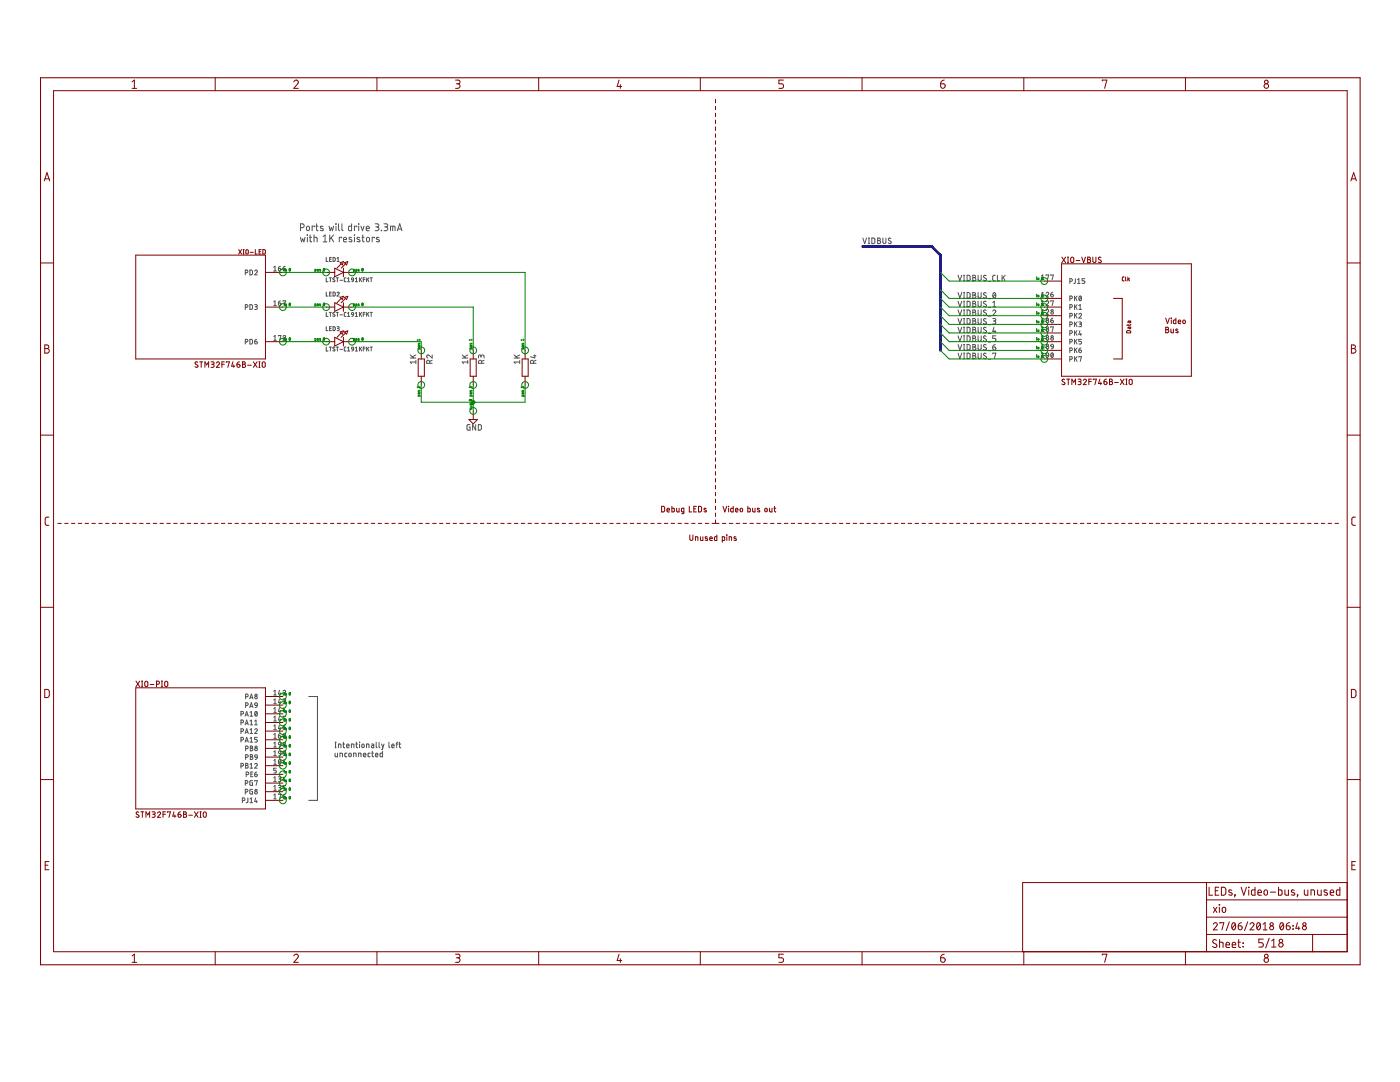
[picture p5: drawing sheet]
<svg xmlns="http://www.w3.org/2000/svg" width="279mm" height="216mm" viewBox="0 0 279 216" stroke-linecap="round" stroke-linejoin="round" font-family="sans-serif">
<g fill="none" stroke="#505050" stroke-width=".2">
<path d="M49 54.4l.4-.1-.1-.4h-.3v.9M49.9 53.9l.5 .2v.5l-.2 .2h-.3zM50.8 54.1a.27 .27 0 0 1 .4-.2 .27 .27 0 0 1 .1 .4l-.5 .5h.6M54.6 53.3l.3-.2v1M54.6 54.1h.5M55.6 53.6h.4l.1 .2M55.6 53.6v.3l.2 .2 .2-.1 .1-.2M56 53.1l-.3 .2-.1 .3M56.1 53.8h.1M56.5 53.6h.4l.1 .2M56.5 53.6v.3l.2 .2 .2-.1 .1-.2M56.9 53.1l-.3 .2-.1 .3"/>
<path d="M57 53.8h.1M60 45.4h.3a.38 .38 0 0 0 .4-.4 .38 .38 0 0 0-.4-.3h-.3v1.3M60 47.3l.2 1 .2-.7 .2 .7 .3-1M61.3 45.2l.2-.1 .3 .3-.1 .5-.2 .1-.3-.1zM61.3 46.9l.1 .1zM61.3 47.3v1M61.7 47.3h.5M61.9 46.9v1.3l.3 .1M62.7 47.3l.5 .2 .1 .8M62.7 46.9v1.4M62.8 45.3v-.2h-.5v.9M63 45.1h.5"/>
<path d="M63.2 44.7v1.2l.3 .1M64.5 45.2l-.5-.1-.1 .2 .6 .4v.2l-.6 .1M64.5 48.3h.7M64.5 47.2l.4-.3v1.4M65.1 51.4v.8h.4M65.1 55.4v.8h.4M65.1 58.3v.8h.4M65.7 45.1l.2 .9 .2-.6 .3 .6 .2-.9M65.7 55.4h.4M65.8 51.7h.3M65.8 58.6h.3M65.8 46.9v1.4"/>
<path d="M65.9 55.4v.8M66.1 47.4l.5 .9M66.1 51.4h-.3v.8h.3M66.1 58.3h-.3v.8h.3M66.5 51.4h.3l.1 .2v.4l-.2 .2h-.2zM66.5 58.3l.4 .1v.5l-.1 .2h-.3zM66.6 46.9l-.8 .8M66.8 55.5h-.3l-.1 .1 .4 .4v.1h-.4M67 44.7h.1zM67.1 45.1v.9M67.1 55.4h.4M67.3 58.5a.21 .21 0 0 1 .3-.2 .21 .21 0 0 1 0 .3l-.3 .5h.4"/>
<path d="M67.3 52.2h.4M67.3 51.6l.2-.2v.8M67.3 55.4v.8M67.6 44.7v1.1l.2 .2M67.8 55.9h.6M68.2 47.5v-.2h-.5v1M68.2 44.7v1.1l.3 .2M68.6 47.8h.6a.31 .31 0 0 0-.3-.4 .31 .31 0 0 0-.3 .2v.6l.6 .1M69.1 55.4l-.4 .2v.5l.4 .1M69.4 55.6l.2-.2v.8M69.4 56.2h.4M70.2 44.7v1.3h-.5l-.1-.8 .6-.1"/>
<path d="M70.2 47.4h-.5l-.1 .2 .6 .3v.3h-.6M70.2 55.5h.3l.1 .4h-.4zM70.6 55.9l-.1 .2-.3 .1M70.7 46.9l.1 .1zM70.7 47.3v1M70.9 56.2h.5M70.9 55.6l.2-.2v.8M71.2 45.3v-.2h-.5v.9M71.5 44.7h.1zM71.6 45.1v.9M71.7 55.4v.8M71.8 47.4h-.5l-.1 .2 .6 .3v.3h-.6"/>
<path d="M71.9 55.7l.3 .5M72 45.1l.3 .9 .3-.9M72.2 55.4l-.5 .5M72.2 47.3h.5M72.4 46.9v1.3l.3 .1M72.5 55.8h.4M72.9 55.4h-.4v.8M73.1 45.6h.6a.32 .32 0 0 0-.2-.5 .32 .32 0 0 0-.4 .3v.5l.6 .1M73.2 55.4v.8M73.3 47.4l.2-.1 .2 .3v.5l-.2 .2-.2-.1-.2-.2zM73.4 55.7l.2 .5M73.6 55.4l-.4 .5"/>
<path d="M73.9 55.4h.4M74.1 55.4v.8M74.7 47.5v-.2h-.4v1M74.9 44.7h.4l.3 .2-.2 .3-.4 .1M75.2 45.3a.38 .38 0 0 1 .4 .4 .38 .38 0 0 1-.4 .3h-.3M75.6 47.4h-.4l-.1 .2 .6 .3v.3h-.6M76.1 46h.1zM76.6 44.7h.5l.3 .2-.2 .3-.4 .1M77 45.3a.38 .38 0 0 1 .4 .4 .38 .38 0 0 1-.4 .3h-.4M77.9 46v-.9l.9 .1v.8M78.4 45.1v.9M79.3 46l.5-1.3 .4 1.3"/>
<path d="M79.4 45.7h.7M172.2 47.5l.4 1.1 .3-1.1M173.3 48.6h.2M173.3 47.5h.2M173.4 47.5v1.1M174 47.5l.6 .2v.7l-.2 .2h-.4zM175.2 47.5h.3l.2 .2-.2 .3 .2 .1v.3l-.2 .2h-.3zM175.2 48h.3M176.2 47.5v.8l.2 .3 .4-.2v-.9M177.8 47.6l-.4-.1-.1 .3 .5 .4a.3 .3 0 0 1-.1 .4 .3 .3 0 0 1-.5-.1M191.2 54.9l.4 1.1 .3-1.1M191.2 58.4l.4 1.1 .3-1.1"/>
<path d="M192.3 56h.2M192.3 54.9h.2M192.3 59.5h.2M192.3 58.4h.2M192.4 54.9v1.1M192.4 58.4v1.1M193 54.9h.4l.2 .2v.6l-.2 .3h-.4zM193 58.4l.6 .2v.7l-.2 .2h-.4zM194.1 54.9h.5l.1 .2-.2 .3 .3 .3-.2 .3h-.5zM194.1 58.4h.4l.2 .2-.2 .3 .3 .2-.2 .4h-.5zM194.1 55.4h.4M194.1 58.9h.4"/>
<path d="M195.2 54.9v1l.2 .1 .4-.1v-1M195.2 58.4v.9l.2 .2 .4-.2v-.9M196.8 55a.27 .27 0 0 0-.4 0 .27 .27 0 0 0 0 .4l.3 .2a.27 .27 0 0 1 .1 .4 .27 .27 0 0 1-.4 0l-.1-.1M196.8 58.5l-.4-.1-.1 .2 .4 .4a.27 .27 0 0 1 .1 .4 .27 .27 0 0 1-.4 0l-.1-.1M197.2 59.6h.5M197.2 56.2h.5M198.3 58.5l.1-.1a.57 .57 0 0 1 .3 .5 .57 .57 0 0 1-.3 .6l-.3-.6zM198.6 54.9l-.4 .1-.1 .2v.7l.5 .1M198.7 58.6l-.5 .6M199.1 54.9v1.1h.4M200 54.9v1.1M200.2 55.4l.4 .6"/>
<path d="M200.6 54.9l-.6 .7M207.9 55.8h.5M207.9 58.5l.2-.2v1M207.9 55.1l.2-.2v.9M207.9 59.3h.5M208.8 58.5a.27 .27 0 0 1 .3-.2 .27 .27 0 0 1 .1 .4l-.4 .6h.5M208.8 55v-.1h.5l-.3 .9M209.7 58.7l.4 .1 .1 .1M209.7 58.7l.1 .5h.3l.1-.2M209.7 55v-.1h.5l-.2 .9M210.1 58.3l-.3 .1-.1 .3M210.2 58.9v.1"/>
<path d="M213.5 59.6l.5-.1v-.3l-.5-.1v.9M213.5 56.1l.5-.1v-.3l-.5-.1v1M214.4 59.1v.9M214.6 55.6v.9l-.3 .1M214.7 59.4l.2 .6M214.9 59.1l-.5 .5M215 55.8l.3-.2v1M215 56.6h.6M215.5 59.1a.45 .45 0 0 1 .3 .4 .45 .45 0 0 1-.3 .5l-.2-.5zM215.8 59.3l-.4 .5M216.5 55.6h-.5v.4l.4 .1 .1 .1-.1 .3-.4 .1M49 61.3l.4-.1-.1-.4h-.3v.9"/>
<path d="M49 68.2l.4-.1v-.3l-.4-.1v.9M49.9 60.8l.5 .2v.5l-.2 .2h-.3zM49.9 67.7h.3l.2 .2v.5l-.2 .2h-.3zM50.8 60.8l.5 .1-.1 .3h-.3M50.8 68.1h.3a.27 .27 0 0 1 .3 .3 .27 .27 0 0 1-.3 .2 .27 .27 0 0 1-.3-.2zM51.1 61.2l.2 .1v.3l-.5 .1M51.2 67.7l-.3 .1-.1 .3M54.6 60.2l.3-.2v1M54.6 67.2l.3-.2v.9M54.6 61h.5M54.6 67.9h.5M55.6 60.5h.3a.26 .26 0 0 1 .2 .2 .26 .26 0 0 1-.3 .3 .26 .26 0 0 1-.2-.3z"/>
<path d="M55.6 67.1v-.1h.5l-.3 .9M56 60l-.3 .2-.1 .3M56.5 67.2a.26 .26 0 0 1 .4-.2 .26 .26 0 0 1 0 .4l-.4 .5h.5M56.5 60.1v-.1h.5l-.3 1M65.1 62.3v.8h.4M65.1 65.2v.8h.4M65.1 69.3v.7h.4M65.7 62.3h.4M65.7 69.3h.4M65.8 65.6h.3M65.9 62.3v.8M65.9 69.3v.7"/>
<path d="M66.1 65.2h-.3v.8h.3M66.5 65.2l.4 .1v.5l-.1 .2h-.3zM66.8 62.4h-.3l-.1 .1 .4 .4v.2l-.4-.1M66.8 69.3h-.3l-.1 .1 .4 .3v.3l-.4-.1M67.1 62.3h.4M67.1 69.3h.4M67.3 65.2h.3l.1 .2-.3 .2M67.3 62.3v.8M67.3 69.3v.7M67.5 65.6l.2 .1v.2l-.4 .1M67.8 62.8h.6M67.8 69.7h.6"/>
<path d="M69.1 62.3l-.3 .1-.1 .1v.6h.4M69.1 69.3l-.4 .1v.6h.4M69.4 62.5l.2-.2v.8M69.4 69.4l.2-.1v.7M69.4 63.1h.4M69.4 70h.4M70.2 62.4l.2-.1 .1 .1 .1 .4h-.4zM70.2 69.4l.3-.1 .1 .4h-.4zM70.6 62.8l-.1 .2-.3 .1M70.6 69.7l-.1 .2-.3 .1M70.9 62.5l.2-.2v.8M70.9 69.4l.2-.1v.7"/>
<path d="M70.9 63.1h.5M70.9 70h.5M71.7 62.3v.8M71.7 69.3v.7M71.9 62.7l.3 .4M71.9 69.6l.3 .4M72.2 62.3l-.5 .5M72.2 69.3l-.5 .4M72.5 62.7h.4M72.5 69.6h.4M72.9 62.3h-.4v.8M72.9 69.3h-.4v.7"/>
<path d="M73.2 62.3v.8M73.2 69.3v.7M73.4 62.7l.2 .4M73.4 69.6l.2 .4M73.6 62.3l-.4 .5M73.6 69.3l-.4 .4M73.9 62.3h.4M73.9 69.3h.4M74.1 62.3v.8M74.1 69.3v.7M81.9 71.4h1.1M81.9 70.8l.6 .6"/>
<path d="M83 72.2h-1.1l.2 .3M83 71.9v.6M83 70.8l-.7 .4M85.8 72.5l-.2-.6h-.3l-.1 .6h1.1M86.3 70.8v.6l-.7-.5a.31 .31 0 0 0-.4 .1 .31 .31 0 0 0 .2 .4M86.3 71.9l-.5 .2M92.2 71.4h1.1M92.2 70.8l.7 .6M93.3 72.2h-1.1l.3 .3M93.3 71.9v.6M93.3 70.8l-.6 .4M96 71.1l.2-.3 .3 .1 .1 .5"/>
<path d="M96 71.3v-.3l-.3-.2-.2 .2v.4M96.1 72.5l-.1-.6h-.4l-.1 .6h1.1M96.6 71.9l-.5 .2M102.6 71.4h1.1M102.6 70.8l.7 .6M103.7 72.2h-1.1l.2 .3M103.7 71.9v.6M103.7 70.8l-.7 .4M106.5 72.5l-.1-.6h-.4l-.1 .6h1.1M106.5 71h.5M106.7 70.8v.6l-.8-.2M107 71.9l-.5 .2"/>
<path d="M191.2 60.1l.4 1.1 .3-1.1M191.2 61.8l.4 1.1 .3-1.1M191.2 63.6l.4 1.1 .3-1.1M191.2 65.3l.4 1.1 .3-1.1M191.2 67l.4 1.1 .3-1.1M191.2 68.7l.4 1.1 .3-1.1M191.2 70.5l.4 1.1 .3-1.1M192.3 61.2h.2M192.3 64.7h.2M192.3 69.8h.2M192.3 60.1h.2M192.3 62.9h.2"/>
<path d="M192.3 61.8h.2M192.3 63.6h.2M192.3 66.4h.2M192.3 65.3h.2M192.3 68.1h.2M192.3 67h.2M192.3 68.7h.2M192.3 71.6h.2M192.3 70.5h.2M192.4 60.1v1.1M192.4 61.8v1.1M192.4 63.6v1.1"/>
<path d="M192.4 65.3v1.1M192.4 67v1.1M192.4 68.7v1.1M192.4 70.5v1.1M193 60.1h.4l.2 .2v.6l-.2 .3h-.4zM193 61.8l.4 .1 .2 .1v.8l-.2 .1h-.4zM193 63.6h.4l.2 .2v.6l-.2 .2-.4 .1zM193 65.3h.4l.2 .2v.7l-.2 .2h-.4zM193 67h.4l.2 .2v.7l-.3 .2h-.3zM193 68.7l.4 .1 .2 .1v.7l-.2 .2h-.4zM193 70.5l.6 .2v.7l-.2 .2h-.4zM194.1 60.1l.5 .1v.3l-.1 .1 .3 .2-.2 .4h-.5z"/>
<path d="M194.1 61.8l.5 .1 .1 .2-.2 .2 .3 .3-.2 .3h-.5zM194.1 63.6h.5l.1 .2-.2 .3 .3 .2-.2 .3-.5 .1zM194.1 65.3l.5 .1v.3l-.1 .1 .3 .2-.2 .4h-.5zM194.1 67h.5l.1 .2-.2 .3 .3 .3-.2 .3h-.5zM194.1 68.7l.5 .1v.4h-.1l.3 .3-.2 .3h-.5zM194.1 70.5h.4l.2 .2-.2 .3 .3 .2-.2 .3-.5 .1zM194.1 62.3h.4M194.1 69.2h.4M194.1 71h.4M194.1 60.6h.4M194.1 64.1h.4M194.1 65.8h.4"/>
<path d="M194.1 67.5h.4M195.2 60.1v.9l.2 .2 .4-.2v-.9M195.2 61.8v1l.2 .1 .4-.1v-1M195.2 63.6v.9l.2 .2 .4-.2v-.9M195.2 65.3v.9l.2 .2 .4-.2v-.9M195.2 67v.9l.2 .2 .4-.2v-.9M195.2 68.7v1l.2 .1 .4-.1v-1M195.2 70.5v.9l.2 .2 .4-.2v-.9M196.8 60.2l-.4-.1-.1 .3 .4 .3a.3 .3 0 0 1 0 .5 .3 .3 0 0 1-.4-.1M196.8 61.9l-.4-.1-.1 .3 .4 .4a.27 .27 0 0 1 .1 .4 .27 .27 0 0 1-.4 0l-.1-.1M196.8 63.6a.28 .28 0 0 0-.4 0 .28 .28 0 0 0 0 .4l.3 .2a.27 .27 0 0 1 .1 .4 .27 .27 0 0 1-.4 0l-.1-.1M196.8 65.4l-.4-.1-.1 .2 .4 .4a.3 .3 0 0 1 0 .5 .3 .3 0 0 1-.4-.1"/>
<path d="M196.8 67.1a.27 .27 0 0 0-.4 0 .27 .27 0 0 0 0 .4l.3 .2a.27 .27 0 0 1 .1 .4 .27 .27 0 0 1-.4 0l-.1-.1M196.8 68.8h-.4l-.1 .2 .4 .4a.3 .3 0 0 1 0 .5 .3 .3 0 0 1-.4-.2M196.8 70.6l-.4-.1-.1 .2 .4 .4a.27 .27 0 0 1 .1 .4 .27 .27 0 0 1-.4 0l-.1-.1M197.2 61.3h.5M197.2 63.1h.5M197.2 66.5h.5M197.2 71.7h.5M197.2 64.8h.5M197.2 68.2h.5M197.2 70h.5M198.1 62.1a.3 .3 0 0 1 .5-.2 .3 .3 0 0 1 0 .4l-.5 .6h.6M198.1 63.6h.5l.1 .2-.1 .2-.4 .1"/>
<path d="M198.1 69.2h.4a.31 .31 0 0 1 .2 .4 .31 .31 0 0 1-.3 .3 .31 .31 0 0 1-.3-.3zM198.1 61.2h.6M198.1 70.6v-.1h.6l-.3 1.1M198.1 60.4l.3-.3v1.1M198.4 65.3l-.3 .8h.6M198.4 64.1l.3 .2v.3l-.6 .1M198.6 65.9v.5M198.6 68.7l-.3 .2-.2 .3M198.7 67h-.6v.5h.4a.32 .32 0 0 1 .2 .3 .32 .32 0 0 1-.2 .3h-.4M207.9 62.7h.5M207.9 69.6h.5M207.9 61h.5"/>
<path d="M207.9 67.9h.5M207.9 60.2l.2-.2v1M207.9 62l.2-.2v.9M207.9 63.7l.2-.2v.9M207.9 65.4l.2-.2v1M207.9 67.2l.2-.2v.9M207.9 68.9l.2-.2v.9M207.9 70.6l.2-.2v1M207.9 64.4h.5M207.9 66.2h.5M207.9 71.4h.5M208.8 60.2a.27 .27 0 0 1 .3-.2 .27 .27 0 0 1 .1 .5l-.4 .5h.5"/>
<path d="M208.8 62a.27 .27 0 0 1 .3-.2 .27 .27 0 0 1 .1 .4l-.4 .5h.5M208.9 70.5h.3l.1 .4-.5-.1zM209.3 70.9l-.1 .3-.3 .2M209.7 63.9h.3a.27 .27 0 0 1 .2 .3 .27 .27 0 0 1-.2 .2 .27 .27 0 0 1-.3-.2zM209.7 65.3v-.1h.5l-.2 1M209.7 60.1v-.1h.5l-.2 1M209.8 68.7h.3l.1 .5h-.4l-.1-.2zM209.9 70.4a.44 .44 0 0 1 .3 .5 .44 .44 0 0 1-.3 .4l-.2-.4zM210.1 63.5l-.3 .1-.1 .3M210.2 70.6l-.4 .5M210.2 69.2l-.1 .3-.3 .1M213.5 61.3l.5-.1v-.3l-.5-.1v.9"/>
<path d="M213.5 63.1l.5-.2v-.3l-.5-.1v1M213.5 64.8l.5-.1v-.4l-.5-.1v1M213.5 66.5l.5-.1v-.3l-.5-.1v.9M213.5 68.2l.5-.1v-.3l-.5-.1v.9M213.5 70l.5-.2v-.3l-.5-.1v1M213.5 71.7l.5-.1v-.4h-.5v.9M214.4 60.8v.9M214.4 62.5v1M214.4 64.2v1M214.4 66v.9M214.4 67.7v.9M214.4 69.4v1"/>
<path d="M214.4 71.2v.9M214.7 61.2l.2 .5M214.7 62.9l.2 .6M214.7 64.6l.2 .6M214.7 66.3l.2 .6M214.7 68.1l.2 .5M214.7 69.8l.2 .6M214.7 71.5l.2 .6M214.9 60.8l-.5 .6M214.9 62.5l-.5 .6M214.9 64.2l-.5 .6M214.9 66l-.5 .5"/>
<path d="M214.9 67.7l-.5 .6M214.9 69.4l-.5 .6M214.9 71.2l-.5 .5M215.3 62.7a.27 .27 0 0 1 .4-.2 .27 .27 0 0 1 .1 .4l-.5 .6h.5M215.3 64.2l.5 .1-.1 .3-.3 .1M215.3 69.8h.3a.27 .27 0 0 1 .2 .3 .27 .27 0 0 1-.2 .3 .27 .27 0 0 1-.3-.3zM215.3 61.7h.5M215.3 61l.3-.2v.9M215.3 71.3v-.1h.5l-.2 .9M215.5 66l-.2 .7h.5M215.6 64.7l.2 .1v.3l-.5 .1M215.7 66.5v.4"/>
<path d="M215.7 69.4l-.3 .2-.1 .2M215.8 67.7h-.5v.4l.4 .1 .1 .1-.1 .3h-.4M93.8 84.7h-.5l-.1 .2v.7l.1 .2h.5v-.6h-.2M94.9 84.7v1.1l-.6-1.1v1.1M95.5 84.7l.6 .2v.7l-.2 .2h-.4zM49 139l.5-.1v-.3l-.5-.1v.9M49.8 139.4l.4-.9 .3 .9M49.9 139.2h.5M54.6 137.9l.3-.2v1M54.6 139.7l.3-.2v.9M54.6 138.7h.5M55.8 137.7l-.2 .8h.5"/>
<path d="M55.8 139.5l-.2 .7h.5M55.9 138.3v.4M55.9 140v.4M56.5 137.9a.26 .26 0 0 1 .4-.1 .26 .26 0 0 1 0 .4l-.4 .5h.5M56.5 139.5h.4l.1 .2-.1 .2h-.3M56.7 139.9l.3 .1v.3l-.5 .1M61.6 139h1.8v20.7h-1.8M48.1 142.5l.5-.1v-.4h-.5v.9M48.1 144.2l.5-.1-.1-.4h-.4v.9M48.1 145.9l.5-.1v-.3l-.5-.1v1M48.1 147.7l.5-.1-.1-.4-.4-.1v1M48.1 152.8l.5-.1-.1-.4h-.4v1"/>
<path d="M48.4 159.7h.4v-.4l-.4-.1v1M48.9 142.9l.3-.9 .4 .9M48.9 144.6l.3-.9 .4 .9M48.9 146.4l.3-1 .4 1M48.9 148.1l.3-1 .4 1M49 156.3l.4-.1-.1-.4h-.3v.9M49 158l.4-.1v-.3l-.4-.1v1M49 142.7h.5M49 144.4h.5M49 146.1h.5M49 147.8h.5M49 140.8l.5-.1v-.4l-.5-.1v1"/>
<path d="M49 149.4l.5-.1v-.3l-.5-.1v.9M49 151.1l.5-.1v-.3l-.5-.1v.9M49 152.3l.5 .1v.2l-.2 .1 .2 .3-.1 .2-.4 .1zM49 152.7h.3M49.1 154.6l.5-.1v-.4h-.5v.9M49.5 159.2l-.1 .9-.3 .1M49.8 141.2l.4-1 .3 1M49.9 148.1h.5M49.9 142.2l.3-.2v.9M49.9 143.9l.3-.2v.9M49.9 145.6l.3-.2v1M49.9 147.3l.3-.2v1"/>
<path d="M49.9 152.5l.3-.2v1M49.9 159.4l.3-.2v1M49.9 142.9h.5M49.9 144.6h.5M49.9 146.4h.5M49.9 153.3h.5M49.9 140.9h.5M50 148.9l.4 .1v.2l-.2 .1 .2 .1 .1 .2-.3 .2h-.2zM50 150.6l.4 .1v.2l-.2 .1 .3 .2-.2 .3h-.3zM50 151h.2M50 149.3h.2M50.1 154.5h.3"/>
<path d="M50.4 155.8l-.5 .1 .1 .8h.4v-.5h-.2M50.4 157.5h-.4l-.1 .2v.6l.5 .2v-.6h-.2M50.5 154.1h-.4v.9h.4M50.8 145.6a.27 .27 0 0 1 .4-.2 .27 .27 0 0 1 .1 .4l-.5 .6h.6M50.8 150.9l.1 .2h.5M50.8 150.9l.1-.3h.4l.1 .5M50.8 152.5a.27 .27 0 0 1 .4-.2 .27 .27 0 0 1 .1 .4l-.5 .6h.6M50.8 154.5h.3a.26 .26 0 0 1 .2 .3 .26 .26 0 0 1-.2 .2 .26 .26 0 0 1-.3-.3zM50.8 150.9h.1M50.8 155.9v-.1h.6l-.3 .9M50.8 144.6h.6M50.8 143.9l.3-.2v.9"/>
<path d="M50.9 140.3h.4l.1 .5-.5-.1-.1-.2zM51 142a.45 .45 0 0 1 .4 .4 .45 .45 0 0 1-.4 .5l-.2-.5zM51 159.2l-.2 .8h.6M51.2 159.7v.5M51.2 154.1l-.3 .1-.1 .3M51.3 142.2l-.4 .5M51.4 140.8l-.2 .3-.3 .1M51.4 147.1h-.6v.5h.3l.3 .2-.2 .3h-.4M51.4 151.1l-.2 .3-.3 .1M54.6 141.4l.3-.2v.9M54.6 143.1l.3-.2v1M54.6 144.9l.3-.2v.9"/>
<path d="M54.6 146.6l.3-.2v.9M54.6 148.3l.3-.2v1M54.6 150l.3-.2v1M54.6 151.8l.3-.2v.9M54.6 155.2l.3-.2v1M54.6 157l.3-.3v1M54.6 158.7l.3-.2v.9M54.6 140.4h.5M54.6 142.1h.5M54.6 143.9h.5M54.6 145.6h.5M54.6 147.3h.5"/>
<path d="M54.6 149.1h.5M54.6 150.8h.5M54.6 152.5h.5M54.6 156h.5M54.6 157.7h.5M54.6 159.4h.5M55.1 153.3h-.5v.4h.5v.2v.3h-.5M55.6 146.8h.3a.26 .26 0 0 1 .2 .3 .26 .26 0 0 1-.3 .2 .26 .26 0 0 1-.2-.2zM55.6 155l.4 .1v.3h-.3M55.6 156.7l.4 .1v.3l-.3 .1M55.6 158.6v-.1h.5l-.3 .9M55.6 151.7l.1-.1a.44 .44 0 0 1 .4 .4 .44 .44 0 0 1-.4 .5l-.1-.3z"/>
<path d="M55.6 148.2h.4l.1 .4-.5-.1zM55.6 149.9h.4l.1 .4-.5-.1zM55.8 141.2l-.2 .7h.5M55.8 142.9l-.2 .8h.5M55.8 144.7l-.2 .7h.5M55.8 155.4l.2 .1v.4l-.4 .1M55.8 157.2h.2v.4l-.4 .1M55.9 141.7v.4M55.9 143.4v.5M55.9 145.2v.4M56 146.4l-.3 .1-.1 .3M56 151.8l-.4 .5"/>
<path d="M56.1 148.6l-.1 .3-.3 .2M56.1 150.3l-.1 .4-.3 .1M56.5 145.1h.3a.26 .26 0 0 1 .2 .3 .26 .26 0 0 1-.3 .2 .26 .26 0 0 1-.2-.3zM56.5 158.9h.3a.26 .26 0 0 1 .2 .3 .26 .26 0 0 1-.2 .2 .26 .26 0 0 1-.3-.2zM56.6 149.9h.3l.1 .4h-.4zM56.6 146.4a.45 .45 0 0 1 .4 .5 .45 .45 0 0 1-.4 .4l-.1-.3zM56.7 141.2l-.2 .7h.5M56.7 151.6l-.2 .7h.5M56.7 155l-.2 .7h.5M56.9 141.7v.4M56.9 152.1v.4M56.9 155.5v.5"/>
<path d="M56.9 144.7l-.3 .1-.1 .3M56.9 158.5l-.3 .1-.1 .3M57 146.6l-.5 .5M57 142.9h-.5v.4l.4 .1 .1 .2-.1 .2-.4 .1M57 150.3l-.1 .4-.3 .1M57 156.7h-.5v.5h.4l.1 .2-.1 .2-.4 .1M66.9 150.3v.5l.1 .2h.4v-.7M66.9 149.2h.2M66.9 148.1h.2M67 148.1v1.1M67.5 149.2v-.7h.5l.1 .7M67.8 151v-.7l.5 .1v.6"/>
<path d="M68.4 148.5h.4M68.5 148.1v.9l.3 .2M69.2 148.8h.5a.26 .26 0 0 0-.2-.3 .26 .26 0 0 0-.3 .2l.1 .5h.4M69.2 150.3h-.3l-.1 .2v.4l.4 .1M69.6 150.4l.2-.1 .3 .1-.1 .6-.4-.1zM70.1 149.2v-.7h.5v.7M70.6 151v-.7l.4 .1 .1 .6M71 148.5h.4M71.1 148.1v.9l.3 .2M71.6 151v-.7l.4 .1 .1 .6M71.7 148.1h.1M71.8 148.5v.7"/>
<path d="M72.3 148.5l.4 .1v.5l-.2 .1-.3-.1zM72.5 150.6h.5a.26 .26 0 0 0-.2-.3 .26 .26 0 0 0-.3 .2l.1 .5h.4M73.2 149.2v-.7h.4v.7M73.9 150.3h-.4l-.1 .2 .1 .4 .4 .1M74.2 148.5h.3l.1 .2v.5h-.4l-.1-.3 .5-.1M74.2 150.3h.3M74.3 149.9v.9l.2 .2M74.9 150.6h.5a.26 .26 0 0 0-.2-.3 .26 .26 0 0 0-.3 .2l.1 .4 .4 .1M75.1 148.1v.9l.2 .2M75.6 148.1v.9l.2 .2M76.2 148.5l.2 .7M76.3 149.9v1.1h-.4v-.6l.4-.1"/>
<path d="M76.6 148.5l-.3 1.1h-.1M77.6 148.1v.9l.2 .2M78.2 148.8h.5a.26 .26 0 0 0-.2-.3 .26 .26 0 0 0-.3 .2l.1 .5h.4M79 148.5h.4M79.4 148.1l-.2 .2v.9M79.6 148.5h.4M79.7 148.1v.9l.3 .2M49.9 160.2h.5"/>
<circle cx="209" cy="67.6" r=".26"/>
<circle cx="209" cy="64.2" r=".26"/>
<circle cx="209" cy="65.9" r=".26"/>
<circle cx="209" cy="69.3" r=".26"/>
<circle cx="209" cy="65.4" r=".22"/>
<circle cx="209" cy="67.2" r=".21"/>
<circle cx="209" cy="68.9" r=".21"/>
<circle cx="209" cy="63.7" r=".21"/>
<circle cx="210" cy="67.6" r=".26"/>
<circle cx="210" cy="62.4" r=".26"/>
<circle cx="210" cy="62" r=".21"/>
<circle cx="210" cy="67.2" r=".21"/>
<circle cx="51.1" cy="139.2" r=".26"/>
<circle cx="51.1" cy="138.7" r=".21"/>
<circle cx="51.1" cy="149.5" r=".26"/>
<circle cx="51.1" cy="158.2" r=".26"/>
<circle cx="51.1" cy="149.1" r=".21"/>
<circle cx="51.1" cy="157.7" r=".21"/>
<circle cx="56.7" cy="148.8" r=".26"/>
<circle cx="56.7" cy="148.3" r=".22"/>
</g>
<g fill="none" stroke="#800000" stroke-width=".2">
<path d="M10.7 18.1h258.2v171.8h-258.2zM26.4 16.3l.4-.3v1.6M26.4 17.6h.9M42.9 15.5v2.6M58.6 16.3a.45 .45 0 0 1 .7-.3 .45 .45 0 0 1 .1 .7l-.8 .9h.9M75.2 15.5v2.6M90.9 16h.6a.37 .37 0 0 1 .3 .4 .37 .37 0 0 1-.3 .3h-.4M91.4 16.7a.46 .46 0 0 1 .4 .5 .46 .46 0 0 1-.4 .4h-.5M107.5 15.5v2.6M123.5 16l-.3 1.3h.9M123.8 16.9v.7M139.8 15.5v2.6"/>
<path d="M142.8 19.8v.7M156.4 16h-1v.7h.6a.46 .46 0 0 1 .4 .5 .46 .46 0 0 1-.4 .4h-.6M172 15.5v2.6M187.7 16.7h.6a.45 .45 0 0 1 .3 .5 .45 .45 0 0 1-.5 .4 .45 .45 0 0 1-.4-.4zM188.4 16h-.2a.68 .68 0 0 0-.5 .7M204.3 15.5v2.6M220 16.2v-.2h.9l-.4 1.6M236.6 15.5v2.6M8.8 36.1l.6-1.6 .5 1.6M9 35.7h.8M142.8 21.2v.7M142.8 22.6v.7"/>
<path d="M142.8 24v.7M142.8 25.3v.7M142.8 26.7v.7M142.8 28.1v.7M142.8 29.5v.7M142.8 30.8v.7M142.8 32.2v.7M142.8 33.6v.7M142.8 35v.6M142.8 36.3v.7M142.8 37.7v.7M142.8 39.1v.7"/>
<path d="M269.6 36.1l.6-1.6 .5 1.6M269.7 35.7h.9M8.1 52.5h2.6M27.1 50.9h25.9v20.7h-25.9zM47.6 49.8l.6 .9M48.2 49.8l-.6 .9M48.5 50.7h.2M48.5 49.8h.2M48.6 49.8v.9M49.1 49.9l.3-.1 .1 .2v.6l-.1 .1-.3-.1zM49.9 50.4h.6M50.9 49.8v.9h.5"/>
<path d="M51.7 50.2h.3M52.1 49.8h-.4v.9h.4M52.5 49.8l.4 .2 .1 .5-.2 .2h-.3zM53 54.4h3.5M65.1 54.4h1.7M66.8 53.5l1.7 .9-1.7 .8zM67.9 52.4l.6-.2-.2 .7zM67.9 59.3l.6-.2-.2 .7zM68.1 52.6l-.9 .9M68.1 59.5l-.9 .9M68.5 53.5v1.7M68.5 54.4h1.8"/>
<path d="M68.7 52.4l.7-.2-.2 .7zM68.7 59.3l.7-.2-.2 .7zM69 52.6l-.9 .9M69 59.5l-.9 .9M142.8 40.5v.6M142.8 41.8v.7M142.8 43.2v.7M142.8 44.6v.7M142.8 46v.7M142.8 47.3v.7M142.8 48.7v.7M142.8 50.1v.7"/>
<path d="M142.8 51.5v.7M142.8 52.9v.6M142.8 54.2v.7M142.8 55.6v.7M142.8 57v.7M142.8 58.4v.6M142.8 59.7v.7M208.4 59.5h3.5M208.4 56.1h3.5M211.9 52.6h25.9v22.5h-25.9zM211.9 51.3l.8 1.1M212.7 51.3l-.8 1.1"/>
<path d="M213 52.4h.3M213 51.3h.3M213.1 51.3v1.1M213.8 51.4l.3-.1 .2 .2v.7l-.2 .2-.3-.1-.1-.2zM214.8 52h.7M215.9 51.3l.4 1.1 .3-1.1M217.1 51.3h.4l.1 .2-.2 .3 .3 .2-.2 .4h-.4zM217.1 51.8h.3M218.1 51.3v.8l.3 .3 .3-.2v-.9M219.7 51.4l-.3-.1-.2 .3 .5 .3a.3 .3 0 0 1-.1 .5 .3 .3 0 0 1-.4-.1M222.2 59.5h1.8v12.1h-1.8M224.3 55.3l-.3 .1v.6h.3"/>
<path d="M224.6 55.3v.6l.2 .1M225.1 55.3v.7M225.2 55.7l.2 .3M225.4 55.5l-.3 .3M268.9 52.5h2.5M8.9 68.8h.5a.36 .36 0 0 1 .4 .4 .36 .36 0 0 1-.4 .4 .46 .46 0 0 1 .4 .4 .46 .46 0 0 1-.4 .5h-.5zM8.9 69.6h.5M39.5 72.3l-.4-.1-.2 .3 .5 .4a.3 .3 0 0 1-.1 .4 .3 .3 0 0 1-.4-.1M39.9 72.2h.6M40.2 72.2v1.1M40.9 73.3v-1.1l.4 .6 .3-.6v1.1M42.1 72.2l.6 .1v.2l-.2 .2"/>
<path d="M42.2 72.7h.3M42.4 72.7l.3 .2v.3l-.6 .1M43.2 72.5a.3 .3 0 0 1 .4-.3 .3 .3 0 0 1 .1 .5l-.5 .6h.6M44.3 72.7h.5M44.8 72.2h-.5v1.1M45.2 72.3v-.1h.6l-.3 1.1M46.5 72.2l-.3 .9h.6M46.7 72.8v.5M47.3 72.7h.4a.31 .31 0 0 1 .2 .3 .31 .31 0 0 1-.3 .3 .31 .31 0 0 1-.3-.3zM47.8 72.2l-.3 .1-.2 .4M48.4 72.2h.4l.2 .2-.3 .3 .3 .2-.1 .4h-.5zM48.4 72.7h.3"/>
<path d="M49.4 72.9h.8M50.6 72.2l.7 1.1M51.3 72.2l-.7 1.1M51.7 72.2h.2M51.7 73.3h.2M51.8 72.2v1.1M52.4 72.3l.3-.1 .2 .2v.7l-.2 .2-.4-.2zM53 61.3h3.5M53 68.2h3.5M65.1 61.3h1.7M65.1 68.2h1.7M66.8 60.4l1.7 .9-1.7 .8z"/>
<path d="M66.8 67.3l1.7 .9-1.7 .8zM67.9 66.2l.6-.2-.2 .7zM68.1 66.4l-.9 .9M68.5 60.4v1.7M68.5 67.3v1.7M68.5 61.3h1.8M68.5 68.2h1.8M68.7 66.2l.7-.2-.2 .7zM69 66.4l-.9 .9M83.5 71.6h1.2v3.5h-1.2zM84.1 69.9v1.7M84.1 75.1v1.7"/>
<path d="M93.8 71.6h1.2v3.5h-1.2zM94.4 69.9v1.7M94.4 75.1v1.7M104.2 71.6h1.2v3.5h-1.2zM104.8 69.9v1.7M104.8 75.1v1.7M142.8 61.1v.7M142.8 62.5v.7M142.8 63.8v.7M142.8 65.2v.7M142.8 66.6v.7M142.8 68v.7"/>
<path d="M142.8 69.3v.7M142.8 70.7v.7M142.8 72.1v.7M142.8 73.5v.7M142.8 74.8v.7M142.8 76.2v.7M142.8 77.6v.7M142.8 79v.7M208.4 61.3h3.5M208.4 68.2h3.5M208.4 71.6h3.5M208.4 63h3.5"/>
<path d="M208.4 64.7h3.5M208.4 66.4h3.5M208.4 69.9h3.5M212.5 75.8a.27 .27 0 0 0-.4-.1 .27 .27 0 0 0 0 .4l.3 .2a.27 .27 0 0 1 0 .4 .27 .27 0 0 1-.4 0l-.1-.1M212.9 75.6h.6M213.2 75.6v1.2M213.9 76.8v-1.2l.4 .7 .4-.7v1.2M215.1 75.6l.5 .1 .2 .1-.2 .3h-.3M215.5 76.1l.3 .3-.1 .2-.6 .2M216.2 75.9a.3 .3 0 0 1 .4-.2 .3 .3 0 0 1 .1 .4l-.5 .7h.6M217.3 76.1h.5M217.8 75.6h-.5v1.2"/>
<path d="M218.2 75.8v-.2h.6l-.3 1.2M219.5 75.6l-.3 .9h.7M219.7 76.3v.5M220.3 76.1h.4a.3 .3 0 0 1 .2 .4 .3 .3 0 0 1-.3 .2 .3 .3 0 0 1-.3-.2zM220.8 75.6a.47 .47 0 0 0-.5 .5M221.4 75.6l.4 .1 .2 .1-.3 .3 .3 .3-.1 .3-.5 .1zM221.4 76.1h.3M222.4 76.3h.8M223.6 75.6l.7 1.2M224.3 75.6l-.7 1.2M224.7 75.6h.2M224.7 76.8h.2"/>
<path d="M224.8 75.6v1.2M224.9 66.1l.6-.1 .2 .4h-.8zM225.1 64.7v.3M225.3 65.3l.1 .3h.2l.1-.3h-.4l-.2 .3M225.3 64.1l.1 .3h.2l.1-.3h-.4l-.2 .3M225.5 75.7l.4 .1v.8l-.2 .2-.2-.1-.2-.2zM225.7 64.7l-.2 .2h-.6M232.6 65.3l.6 .1v.3l-.3 .1 .4 .2-.2 .4h-.5zM232.6 63.5l.4 1.1 .4-1.1M232.6 65.8h.3M233.7 65.7v.6l.2 .1h.3v-.7M233.7 63.5h.1"/>
<path d="M233.8 63.8v.8M234.7 63.5v1.1h-.4l-.1-.7 .5-.1M235.1 65.7h-.3l-.2 .1 .5 .3v.2h-.5M235.1 64.2h.5a.26 .26 0 0 0-.1-.3 .26 .26 0 0 0-.4 .2l.1 .5h.4M269.7 68.8h.5a.36 .36 0 0 1 .3 .4 .36 .36 0 0 1-.3 .4 .46 .46 0 0 1 .4 .4 .46 .46 0 0 1-.4 .5h-.5zM269.7 69.6h.5M8.1 86.8h2.6M93.6 83.7h1.7l-.9 .9zM94.4 82v1.7M142.8 80.3v.7M142.8 81.7v.7M142.8 83.1v.7"/>
<path d="M142.8 84.5v.7M142.8 85.9v.7M142.8 87.2v.7M142.8 88.6v.7M142.8 90v.7M142.8 91.4v.7M142.8 92.7v.7M142.8 94.1v.7M142.8 95.5v.7M142.8 96.9v.7M142.8 98.2v.7M142.8 99.6v.7"/>
<path d="M268.9 86.8h2.5M9.8 103.2h-.6l-.2 .3 .1 1.1 .1 .2h.6M11.5 104.4h.7M12.9 104.4h.7M14.3 104.4h.6M15.6 104.4h.7M17 104.4h.7M18.4 104.4h.6M19.7 104.4h.7M21.1 104.4h.6M22.4 104.4h.7M23.8 104.4h.7"/>
<path d="M25.1 104.4h.7M26.5 104.4h.7M27.9 104.4h.7M29.2 104.4h.7M30.6 104.4h.7M31.9 104.4h.7M33.3 104.4h.7M34.7 104.4h.6M36 104.4h.7M37.4 104.4h.7M38.7 104.4h.7M40.1 104.4h.7"/>
<path d="M41.5 104.4h.6M42.8 104.4h.7M44.2 104.4h.7M45.6 104.4h.6M46.9 104.4h.7M48.3 104.4h.6M49.6 104.4h.7M51 104.4h.7M52.3 104.4h.7M53.7 104.4h.7M55.1 104.4h.7M56.4 104.4h.7"/>
<path d="M57.8 104.4h.7M59.1 104.4h.7M60.5 104.4h.7M61.9 104.4h.6M63.2 104.4h.7M64.6 104.4h.7M66 104.4h.6M67.3 104.4h.7M68.7 104.4h.6M70 104.4h.7M71.4 104.4h.7M72.7 104.4h.7"/>
<path d="M74.1 104.4h.7M75.5 104.4h.6M76.8 104.4h.7M78.2 104.4h.7M79.5 104.4h.7M80.9 104.4h.7M82.3 104.4h.7M83.6 104.4h.7M85 104.4h.7M86.3 104.4h.7M87.7 104.4h.7M89.1 104.4h.6"/>
<path d="M90.4 104.4h.7M91.8 104.4h.7M93.2 104.4h.6M94.5 104.4h.7M95.9 104.4h.6M97.2 104.4h.7M98.6 104.4h.7M99.9 104.4h.7M101.3 104.4h.7M102.7 104.4h.7M104 104.4h.7M105.4 104.4h.7"/>
<path d="M106.7 104.4h.7M108.1 104.4h.7M109.5 104.4h.7M110.8 104.4h.7M112.2 104.4h.7M113.6 104.4h.6M114.9 104.4h.7M116.3 104.4h.6M117.6 104.4h.7M119 104.4h.7M120.4 104.4h.6M121.7 104.4h.7"/>
<path d="M123.1 104.4h.6M124.4 104.4h.7M125.8 104.4h.7M127.1 104.4h.7M128.5 104.4h.7M129.9 104.4h.7M131.2 104.4h.7M132 101l.6 .2v.8l-.1 .1-.5 .1zM132.6 104.4h.7M133.1 101.8h.5a.26 .26 0 0 0-.2-.4 .26 .26 0 0 0-.3 .2v.4l.5 .2M133.9 104.4h.7M134.1 101v1.2h.3l.2-.2v-.5l-.5-.1"/>
<path d="M135 101.4v.6l.2 .2h.3v-.8M135.3 104.4h.7M136.5 102.2l-.5-.2 .1-.6h.4v.9l-.1 .2h-.4M136.7 104.4h.7M137.6 101v1.2h.4M137.7 106.7v1l.2 .1 .3-.1 .1-1M138 104.4h.7M138.5 101.5h.4M138.8 107.8v-.7l.5 .1v.6M139 101h-.5v1.2h.5M139.4 104.4h.7M139.4 101l.6 .2v.8l-.2 .1-.4 .1z"/>
<path d="M139.8 107.1v.7h.2h.3v-.7M140.8 104.4h.6M140.9 101.5l-.2-.1-.2 .2 .4 .3 .1 .2h-.5M141.2 107.2l-.3-.1-.2 .2 .4 .2 .1 .3h-.5M141.6 107.5h.6a.26 .26 0 0 0-.2-.4 .26 .26 0 0 0-.4 .3l.2 .4h.4M142.1 104.4h1.4M142.8 101v.7M142.8 102.4v.7M142.8 103.7v.7M143.1 106.7v1.1h-.4l-.1-.6 .5-.1M144.1 107.8h.5l-.1-.7h-.4v1.1M144.2 104.4h.7"/>
<path d="M144.3 101l.4 1.2 .3-1.2M145 106.7h.1M145.1 107.1v.7M145.4 101h.1M145.4 101.4v.8M145.5 107.8v-.7l.5 .1v.6M145.5 104.4h.7M146.3 101v1.2l-.4-.1v-.6l.4-.1M146.8 101.8h.5a.26 .26 0 0 0-.2-.4 .26 .26 0 0 0-.3 .2v.4l.5 .2M146.9 107.2l-.3-.1-.1 .2 .4 .2 .1 .3h-.5M146.9 104.4h.7M148.3 104.4h.7"/>
<path d="M149.2 101v1.2h.3l.2-.2v-.5l-.5-.1M149.7 104.4h.6M150.2 101.4v.6l.2 .2h.3v-.8M151 104.4h.7M151.6 101.5l-.3-.1-.2 .2 .5 .2v.3h-.4M152.4 104.4h.7M152.7 101.5h.4l-.1 .6-.3-.1zM153.6 101.4v.6l.2 .2h.3v-.8M153.8 104.4h.7M154.5 101.4h.3M154.6 101v1l.2 .2M155.2 104.4h.7"/>
<path d="M156.5 104.4h.7M157.9 104.4h.7M159.3 104.4h.7M160.7 104.4h.7M162 104.4h.7M163.4 104.4h.7M164.8 104.4h.7M166.1 104.4h.7M167.5 104.4h.7M168.9 104.4h.7M170.3 104.4h.7M171.6 104.4h.7"/>
<path d="M173 104.4h.7M174.4 104.4h.7M175.8 104.4h.7M177.1 104.4h.7M178.5 104.4h.7M179.9 104.4h.7M181.3 104.4h.6M182.6 104.4h.7M184 104.4h.7M185.4 104.4h.7M186.8 104.4h.7M188.1 104.4h.7"/>
<path d="M189.5 104.4h.7M190.9 104.4h.7M192.3 104.4h.6M193.6 104.4h.7M195 104.4h.7M196.4 104.4h.7M197.7 104.4h.7M199.1 104.4h.7M200.5 104.4h.7M201.9 104.4h.7M203.2 104.4h.7M204.6 104.4h.7"/>
<path d="M206 104.4h.7M207.4 104.4h.6M208.7 104.4h.7M210.1 104.4h.7M211.5 104.4h.7M212.9 104.4h.7M214.2 104.4h.7M215.6 104.4h.7M217 104.4h.7M218.4 104.4h.7M219.7 104.4h.7M221.1 104.4h.7"/>
<path d="M222.5 104.4h.7M223.8 104.4h.7M225.2 104.4h.7M226.6 104.4h.7M228 104.4h.7M229.3 104.4h.7M230.7 104.4h.7M232.1 104.4h.7M233.5 104.4h.7M234.8 104.4h.7M236.2 104.4h.7M237.6 104.4h.7"/>
<path d="M239 104.4h.6M240.3 104.4h.7M241.7 104.4h.7M243.1 104.4h.7M244.5 104.4h.7M245.8 104.4h.7M247.2 104.4h.7M248.6 104.4h.7M250 104.4h.6M251.3 104.4h.7M252.7 104.4h.7M254.1 104.4h.7"/>
<path d="M255.4 104.4h.7M256.8 104.4h.7M258.2 104.4h.7M259.6 104.4h.7M260.9 104.4h.7M262.3 104.4h.7M263.7 104.4h.7M265.1 104.4h.6M266.4 104.4h.7M270.5 103.2h-.5l-.2 .3v1.1l.2 .2h.5M8.1 121.2h2.6M8.9 137.6h.7l.2 .2v.9l-.2 .4-.7 .1z"/>
<path d="M27.1 137.2h25.9v24.2h-25.9zM27.1 135.9l.8 1.1M27.9 135.9l-.8 1.1M28.2 137h.3M28.2 135.9h.3M28.4 135.9v1.1M29 136l.3-.1 .2 .2v.7l-.2 .2-.3-.1-.1-.2zM30 136.6h.7M31.2 136.5l.6-.1v-.4l-.6-.1v1.1M32.2 137h.2M32.2 135.9h.2M32.3 135.9v1.1"/>
<path d="M33 136l.3-.1 .2 .3v.5l-.2 .3-.4-.2zM53 139h3.5M268.9 121.2h2.5M269.7 137.6l.8 .1a1.33 1.33 0 0 1 .1 1.2l-.3 .2-.6 .1zM8.1 155.6h2.6M53 140.7h3.5M53 142.4h3.5M53 144.2h3.5M53 145.9h3.5M53 147.6h3.5M53 149.3h3.5M53 151.1h3.5"/>
<path d="M53 152.8h3.5M53 154.5h3.5M53 156.3h3.5M53 158h3.5M53 159.7h3.5M268.9 155.6h2.5M9 172.6h.6M9.8 171.9h-.8v1.6h.8M27.7 162.1l-.3-.1-.2 .2 .5 .5a.31 .31 0 0 1-.2 .4 .31 .31 0 0 1-.4-.2M28.1 162h.6M28.4 162v1.1M29.1 163.1v-1.1l.4 .6 .4-.6v1.1"/>
<path d="M30.4 162h.4l.2 .2-.2 .3h-.3M30.7 162.5l.3 .2-.1 .3-.5 .1M31.4 162.2a.3 .3 0 0 1 .5-.2 .3 .3 0 0 1 0 .5l-.5 .6h.6M32.5 162.5h.5M33 162h-.5v1.1M33.4 162.1v-.1h.6l-.3 1.1M34.7 162l-.2 .9h.6M34.9 162.6v.5M35.5 162.5h.4a.3 .3 0 0 1 .2 .3 .3 .3 0 0 1-.3 .3 .3 .3 0 0 1-.3-.3zM36 162l-.3 .1-.2 .4M36.6 162h.5l.1 .2-.2 .3 .3 .2-.2 .4h-.5zM36.6 162.5h.4"/>
<path d="M37.7 162.7h.7M38.8 162l.7 1.1M39.5 162l-.7 1.1M39.9 162h.3M39.9 163.1h.3M40 162v1.1M40.7 162.1l.4 .1v.7l-.2 .2-.2-.1-.1-.2zM240.8 176.1v13.8M240.8 179.6h28.1M241.3 177v1.6h.7M242.5 177.7h.6M243.2 177h-.7v1.6h.7"/>
<path d="M243.8 177l.6 .1 .2 .2v.9l-.2 .4h-.6zM245.8 177.7l-.5-.1-.1 .2 .7 .5v.2l-.2 .1-.5-.1M246.4 178.5l.1 .1zM246.5 178.6l-.1 .4M247.7 177l.5 1.6 .6-1.6M249.2 177l.1 .1zM249.2 177.6v1M250.5 177v1.6h-.6l-.2-.2 .1-.7 .1-.1h.6M251 178.1h.7a.37 .37 0 0 0-.2-.5 .37 .37 0 0 0-.5 .3l.1 .6 .6 .1M252.4 177.7l.2-.1a.6 .6 0 0 1 .2 1h-.3l-.2-.2zM253.5 178h1.1M255.2 177v1.6h.5l.2-.2-.1-.7-.6-.1"/>
<path d="M256.4 177.6l.1 .9 .2 .1h.4v-1M258.3 177.7l-.5-.1-.1 .2 .7 .5v.2l-.2 .1-.5-.1M258.9 178.5l.1 .1zM259 178.6l-.1 .4M260.3 177.6v.9l.3 .1h.4v-1M261.6 178.6v-1h.6l.1 .1v.9M263 177.6v.9l.2 .1h.5v-1M264.9 177.7l-.6-.1-.1 .2 .6 .4 .1 .3-.2 .1-.5-.1M265.5 178.1h.7a.37 .37 0 0 0-.3-.5 .37 .37 0 0 0-.4 .3v.6l.7 .1M267.4 177v1.6h-.6l-.1-.2 .1-.7 .6-.1M268.9 176.1h-64.8v13.8M269.8 172.6h.5"/>
<path d="M270.5 171.9h-.7v1.6h.7M26.4 190.8l.4-.4v1.6M26.4 192h.9M42.9 189.9v2.6M58.6 190.8a.45 .45 0 0 1 .7-.4 .45 .45 0 0 1 .1 .7l-.8 .9h.9M75.2 189.9v2.6M90.9 190.4h.6a.36 .36 0 0 1 .3 .4 .36 .36 0 0 1-.3 .3h-.4M91.4 191.1a.46 .46 0 0 1 .4 .5 .46 .46 0 0 1-.4 .4h-.5M107.5 189.9v2.6M123.5 190.4l-.3 1.3h.9M123.8 191.3v.7M139.8 189.9v2.6"/>
<path d="M156.4 190.4h-1v.7h.6a.46 .46 0 0 1 .4 .5 .46 .46 0 0 1-.4 .4h-.6M172 189.9v2.6M187.7 191.1h.6a.45 .45 0 0 1 .3 .5 .45 .45 0 0 1-.4 .4 .45 .45 0 0 1-.5-.4zM188.4 190.4l-.5 .3-.2 .4M204.3 189.9v2.6M220 190.6v-.2h.9l-.4 1.6M236.6 189.9v2.6M240.8 186.5h28.1M240.8 183h28.1M242.1 184.4a.39 .39 0 0 1 .6-.3 .39 .39 0 0 1 .1 .6l-.7 .8h.9M242.2 181l.7 1.1M242.8 187.6l-.2-.1a.37 .37 0 0 0-.5 .1 .37 .37 0 0 0 .1 .6l.5 .2a.4 .4 0 0 1 .1 .6 .4 .4 0 0 1-.7 0l-.1-.2"/>
<path d="M242.9 181l-.7 1.1M243.3 180.5l.1 .1zM243.4 181v1.1M243.4 188h.5l.2 .2v.9M243.4 187.5v1.6M243.5 184.3v-.2h.7l-.3 1.4M244 181.1l.3-.1a.58 .58 0 0 1 .4 .5 .58 .58 0 0 1-.3 .6h-.3l-.2-.2zM244.7 188.5h.7a.37 .37 0 0 0-.3-.5 .37 .37 0 0 0-.4 .4l.1 .6 .6 .1M245.3 183.9l-.6 1.8M245.9 188.5h.7a.36 .36 0 0 0-.2-.5 .36 .36 0 0 0-.5 .4l.1 .6 .6 .1M246 184.2l.2-.1a.84 .84 0 0 1 0 1.4 .89 .89 0 0 1-.2-1.3zM246.5 184.4l-.6 .8"/>
<path d="M247 188h.6M247.1 184.7h.5a.4 .4 0 0 1 .3 .5 .4 .4 0 0 1-.4 .3 .4 .4 0 0 1-.4-.4zM247.2 187.5v1.4l.4 .2M247.8 184.1l-.4 .1-.3 .5M248.1 188.2h.1zM248.1 188.8l.1 .1zM249 183.9l-.6 1.8M249.5 184.4a.39 .39 0 0 1 .5-.3 .39 .39 0 0 1 .1 .6l-.6 .8h.8M251 184.2l.2-.1a.87 .87 0 0 1 0 1.4 .91 .91 0 0 1-.2-1.3zM251.5 184.4l-.7 .8M252.1 185.5h.8M252.1 184.4l.4-.3v1.4"/>
<path d="M252.1 187.4h-.9v.7h.6a.44 .44 0 0 1 .3 .4 .44 .44 0 0 1-.3 .5h-.6M253.3 187.2l-.7 2M253.8 189h.9M253.8 187.7l.4-.3v1.6M255.6 184.2l.2-.1a.84 .84 0 0 1 0 1.4 .91 .91 0 0 1-.2-1.3zM256.1 184.4l-.6 .8M256.7 184.7h.5a.4 .4 0 0 1 .3 .5 .4 .4 0 0 1-.4 .3 .4 .4 0 0 1-.4-.4zM257.3 184.1l-.5 .3-.1 .3M258 184.7l.1 .1zM258 185.3l.1 .1zM258.9 184.1l-.3 1.1h.8M259.2 184.9v.6"/>
<path d="M262 186.5v3.4"/>
<circle cx="252.7" cy="17.2" r=".46"/>
<circle cx="252.7" cy="16.4" r=".37"/>
<circle cx="236.3" cy="64.2" r=".33"/>
<circle cx="147.9" cy="101.8" r=".33"/>
<circle cx="252.7" cy="191.6" r=".46"/>
<circle cx="252.7" cy="190.8" r=".37"/>
<circle cx="253.8" cy="184.4" r=".32"/>
<circle cx="253.8" cy="185.1" r=".4"/>
<circle cx="255.6" cy="188.5" r=".44"/>
<circle cx="255.6" cy="187.8" r=".35"/>
<circle cx="260.3" cy="184.4" r=".33"/>
<circle cx="260.3" cy="185.1" r=".4"/>
</g>
<path d="M8.1 15.5h263.3v177h-263.3z" fill="none" stroke="#800000" stroke-width=".21"/>
<g fill="none" stroke="#008000" stroke-width=".2">
<path d="M56.5 54.4h8.6M56.7 53.6h.1M56.7 53.7v.4M57 53.8h.1v.3l-.1-.1zM57.8 53.6a.22 .22 0 0 1 .2 .2 .22 .22 0 0 1-.3 .2zM58 53.7l-.3 .3M62.8 54.1h.3l-.1-.4h-.2v.6M63.3 53.7l.2 .1v.3h-.2v-.2h.2M64 53.8h-.2l.2 .3h-.2M64.6 53.6a.22 .22 0 0 1 .2 .2 .22 .22 0 0 1-.2 .2zM64.8 53.7l-.3 .3M70.3 54.4h34.5v15.5"/>
<path d="M70.5 54.1h.3l-.1-.4h-.2v.6M71 53.7l.2 .1v.3h-.2v-.2h.2M71.7 53.8h-.2l.2 .3h-.2M72.3 53.6a.22 .22 0 0 1 .2 .2 .22 .22 0 0 1-.3 .2zM72.5 53.7l-.3 .3M187.7 54.4l1.7 1.7h19M187.7 57.8l1.7 1.7h19M187.7 59.5l1.7 1.8h19M206.9 55.3h.1M206.9 55.5v.3M206.9 58.7v.1M206.9 58.9v.4"/>
<path d="M206.9 58.7h.1M206.9 58.8h.1M207.9 58.8a.22 .22 0 0 1 .3 .2 .22 .22 0 0 1-.3 .2zM207.9 55.3a.22 .22 0 0 1 .3 .3 .22 .22 0 0 1-.3 .2zM208.1 58.9l-.2 .3M208.1 55.4l-.2 .3M56.5 61.3h8.6M56.5 68.2h8.6M56.7 60.5h.1M56.7 67.4h.1M56.7 60.6v.4M56.7 67.5v.4"/>
<path d="M57 67.6h.1v.3h-.1zM57.8 60.5a.21 .21 0 0 1 .2 .2 .21 .21 0 0 1-.3 .2zM57.8 67.4a.22 .22 0 0 1 .2 .2 .22 .22 0 0 1-.3 .2zM58 60.6l-.3 .3M58 67.5l-.3 .3M62.8 61l.3-.1-.1-.3h-.2v.6M62.8 67.9l.3-.1-.1-.3h-.2v.6M63.3 60.6l.2 .1v.3h-.2v-.2h.2M63.3 67.5l.2 .1v.3h-.2v-.2h.2M64 60.7h-.2l.2 .3h-.2M64 67.6h-.2l.2 .3h-.2M64.6 60.5a.21 .21 0 0 1 .2 .2 .21 .21 0 0 1-.2 .2z"/>
<path d="M64.6 67.4a.22 .22 0 0 1 .2 .2 .22 .22 0 0 1-.2 .2zM64.8 60.6l-.3 .3M64.8 67.5l-.3 .3M70.3 61.3h24.1v8.6M70.3 68.2h13.8v1.7M70.5 61h.3v-.3l-.3-.1v.6M70.5 67.9h.3l-.1-.4h-.2v.6M71 60.6l.2 .1v.3h-.2v-.2h.2M71 67.5l.2 .1v.3h-.2v-.2h.2M71.7 60.7h-.2l.2 .3h-.2M71.7 67.6h-.2l.2 .3h-.2M72.3 60.5a.21 .21 0 0 1 .2 .2 .21 .21 0 0 1-.3 .2z"/>
<path d="M72.3 67.4a.22 .22 0 0 1 .2 .2 .22 .22 0 0 1-.3 .2zM72.5 60.6l-.3 .3M72.5 67.5l-.3 .3M83.5 77.9v.2l.3-.2v.2M83.5 68.5v.2l.3-.2v.2M83.6 78.4v.1h.2v-.1h-.3v.2M83.6 68.9v.3h.2v-.3l-.3 .1v.2M83.8 79.1v-.3l-.3 .1v.2h.5M83.8 69.6v-.2h-.3v.2h.5M83.8 67.7v.3M83.8 77.1v.3M83.8 77.2h-.5l.1 .2"/>
<path d="M83.8 67.8h-.5l.1 .2M84.1 76.8v3.5h20.7v-3.5M93.7 79.8a.23 .23 0 0 1 .2-.1 .23 .23 0 0 1 .2 .2h-.4zM93.7 79.7l.3 .3M93.8 77.9l.1 .2 .2-.2v.2M93.8 68.5l.1 .2 .2-.2v.2M94 78.4v.2l.1-.1 .1-.1h-.3l-.1 .2M94 68.9v.3h.1l.1-.3-.3 .1-.1 .2M94.2 79.1l-.1-.3h-.2l-.1 .3h.5M94.2 69.6l-.1-.2h-.2l-.1 .2h.5M94.2 77.2h-.6l.1 .2M94.2 67.8h-.6l.1 .2"/>
<path d="M94.2 67.7v.3M94.2 77.1v.3M94.4 76.8v5.2M104.2 77.9l.1 .2 .2-.2v.2M104.2 68.5v.2l.3-.2v.2M104.3 78.4l.1 .1h.1v-.1h-.2l-.1 .2M104.3 68.9l.1 .3h.1v-.3l-.3 .1v.2M104.5 79.1v-.3l-.3 .1v.2h.5M104.5 69.6v-.2h-.3v.2h.5M104.5 77.2h-.5l.1 .2M104.5 67.8h-.5l.1 .2M104.5 67.7v.3"/>
<path d="M104.5 77.1v.3M187.7 61.3l1.7 1.7h19M187.7 63l1.7 1.7h19M187.7 64.7l1.7 1.7h19M187.7 66.4l1.7 1.8h19M187.7 68.2l1.7 1.7h19M187.7 69.9l1.7 1.7h19M206.9 60.5h.1M206.9 67.4h.1M206.9 60.6v.4M206.9 62.2h.1M206.9 62.4v.3"/>
<path d="M206.9 63.9h.1M206.9 64.1v.4M206.9 65.6v.1M206.9 65.8v.4M206.9 67.5v.4M206.9 69.1h.1M206.9 69.3v.3M206.9 70.8v.1M206.9 71v.4M207.9 60.5a.21 .21 0 0 1 .3 .2 .21 .21 0 0 1-.3 .2zM207.9 69.2v-.1a.21 .21 0 0 1 .3 .3 .21 .21 0 0 1-.3 .2zM207.9 62.2a.22 .22 0 0 1 .3 .3 .22 .22 0 0 1-.3 .2z"/>
<path d="M207.9 63.9a.22 .22 0 0 1 .3 .3 .22 .22 0 0 1-.3 .2zM207.9 65.7a.22 .22 0 0 1 .3 .2 .22 .22 0 0 1-.3 .2zM207.9 67.4a.22 .22 0 0 1 .3 .2 .22 .22 0 0 1-.3 .2zM207.9 70.8a.22 .22 0 0 1 .3 .3 .22 .22 0 0 1-.3 .2zM208.1 60.6l-.2 .3M208.1 62.3l-.2 .3M208.1 64l-.2 .3M208.1 65.8l-.2 .3M208.1 67.5l-.2 .3M208.1 69.2l-.2 .3M208.1 71l-.2 .2M93.8 81h.4l-.1 .2h-.3"/>
<path d="M93.8 81.5l.1 .2 .2-.2v.2M94.2 80.7l-.1-.2-.3 .1v.1h.5M56.7 138.2h.1M56.7 139.9h.1M56.7 138.3v.4M57 138.4h.1v.3h-.1zM57.8 138.2a.22 .22 0 0 1 .2 .2 .22 .22 0 0 1-.3 .2zM57.8 139.9a.22 .22 0 0 1 .2 .3 .22 .22 0 0 1-.3 .2zM58 138.3l-.3 .3M56.7 141.6h.1M56.7 143.4h.1M56.7 145.1h.1"/>
<path d="M56.7 146.8h.1M56.7 148.5v.1M56.7 150.3h.1M56.7 152h.1M56.7 153.7h.1M56.7 155.4v.1M56.7 157.2h.1M56.7 158.9h.1M56.7 148.5h.1M56.7 148.6h.1M56.7 140.1v.3M56.7 141.8v.4"/>
<path d="M56.7 143.5v.4M56.7 145.3v.3M56.7 147v.3M56.7 148.7v.4M56.7 150.4v.4M56.7 152.2v.3M56.7 153.9v.3M56.7 155.6v.4M56.7 157.4v.3M56.7 159.1v.3M57 140.1h.1v.3h-.1zM57 141.9h.1v.3l-.1-.1z"/>
<path d="M57 145.3h.1v.3h-.1zM57 148.8h.1v.3l-.1-.1zM57 150.5h.1v.3l-.1-.1zM57 153.9h.1v.3h-.1zM57 157.4h.1v.3l-.1-.1zM57.7 143.4h.1a.21 .21 0 0 1 .2 .2 .21 .21 0 0 1-.3 .2zM57.7 146.9l.1-.1a.22 .22 0 0 1 .2 .3 .22 .22 0 0 1-.3 .2zM57.7 155.5h.1a.21 .21 0 0 1 .2 .2 .21 .21 0 0 1-.3 .2zM57.7 159l.1-.1a.22 .22 0 0 1 .2 .3 .22 .22 0 0 1-.3 .2zM57.8 141.6a.22 .22 0 0 1 .2 .3 .22 .22 0 0 1-.3 .2zM57.8 145.1a.22 .22 0 0 1 .2 .2 .22 .22 0 0 1-.3 .2zM57.8 148.5a.22 .22 0 0 1 .2 .3 .22 .22 0 0 1-.3 .2z"/>
<path d="M57.8 150.3a.22 .22 0 0 1 .2 .2 .22 .22 0 0 1-.3 .2zM57.8 152a.22 .22 0 0 1 .2 .2 .22 .22 0 0 1-.3 .2zM57.8 153.7a.22 .22 0 0 1 .2 .3 .22 .22 0 0 1-.3 .2zM57.8 157.2a.22 .22 0 0 1 .2 .2 .22 .22 0 0 1-.3 .2zM58 140l-.3 .3M58 141.8l-.3 .2M58 143.5l-.3 .3M58 145.2l-.3 .3M58 146.9l-.3 .3M58 148.7l-.3 .2M58 150.4l-.3 .3M58 152.1l-.3 .3"/>
<path d="M58 153.8l-.3 .3M58 155.6l-.3 .3M58 157.3l-.3 .3M58 159l-.3 .3"/>
<circle cx="56.5" cy="54.4" r=".68"/>
<circle cx="65.1" cy="54.4" r=".68"/>
<circle cx="70.3" cy="54.4" r=".68"/>
<circle cx="207.2" cy="59.1" r=".16"/>
<circle cx="207.2" cy="55.7" r=".16"/>
<circle cx="208.4" cy="59.5" r=".68"/>
<circle cx="208.4" cy="56.1" r=".68"/>
<circle cx="56.5" cy="68.2" r=".68"/>
<circle cx="56.5" cy="61.3" r=".68"/>
<circle cx="57" cy="60.8" r=".16"/>
<circle cx="65.1" cy="61.3" r=".68"/>
<circle cx="65.1" cy="68.2" r=".68"/>
<circle cx="70.3" cy="61.3" r=".68"/>
<circle cx="70.3" cy="68.2" r=".68"/>
<circle cx="84.1" cy="76.8" r=".68"/>
<circle cx="84.1" cy="69.9" r=".68"/>
<circle cx="94.4" cy="76.8" r=".68"/>
<circle cx="94.4" cy="69.9" r=".68"/>
<circle cx="104.8" cy="76.8" r=".68"/>
<circle cx="104.8" cy="69.9" r=".68"/>
<circle cx="207.2" cy="69.5" r=".17"/>
<circle cx="207.2" cy="60.8" r=".17"/>
<circle cx="207.2" cy="66" r=".16"/>
<circle cx="207.2" cy="67.7" r=".16"/>
<circle cx="207.2" cy="71.2" r=".16"/>
<circle cx="207.2" cy="62.6" r=".16"/>
<circle cx="207.2" cy="64.3" r=".16"/>
<circle cx="208.4" cy="61.3" r=".68"/>
<circle cx="208.4" cy="63" r=".68"/>
<circle cx="208.4" cy="64.7" r=".68"/>
<circle cx="208.4" cy="66.4" r=".68"/>
<circle cx="208.4" cy="69.9" r=".68"/>
<circle cx="208.4" cy="68.2" r=".68"/>
<circle cx="208.4" cy="71.6" r=".68"/>
<circle cx="94.4" cy="82" r=".68"/>
<circle cx="56.5" cy="139" r=".68"/>
<circle cx="56.5" cy="144.2" r=".68"/>
<circle cx="56.5" cy="159.7" r=".68"/>
<circle cx="56.5" cy="142.4" r=".68"/>
<circle cx="56.5" cy="147.6" r=".68"/>
<circle cx="56.5" cy="140.7" r=".68"/>
<circle cx="56.5" cy="152.8" r=".68"/>
<circle cx="56.5" cy="158" r=".68"/>
<circle cx="56.5" cy="151.1" r=".68"/>
<circle cx="56.5" cy="156.3" r=".68"/>
<circle cx="56.5" cy="145.9" r=".68"/>
<circle cx="56.5" cy="149.3" r=".68"/>
<circle cx="56.5" cy="154.5" r=".68"/>
<circle cx="57" cy="143.7" r=".16"/>
<circle cx="57" cy="152.4" r=".16"/>
<circle cx="57" cy="155.8" r=".16"/>
<circle cx="57" cy="147.2" r=".16"/>
<circle cx="57" cy="159.3" r=".16"/>
</g>
<path d="M172.1 49.2h13.9l1.7 1.7v19" fill="none" stroke="#000080" stroke-width=".53"/>
<circle cx="94.4" cy="80.3" r=".34" fill="#008000" stroke="#008000" stroke-width=".2"/>
</svg>
